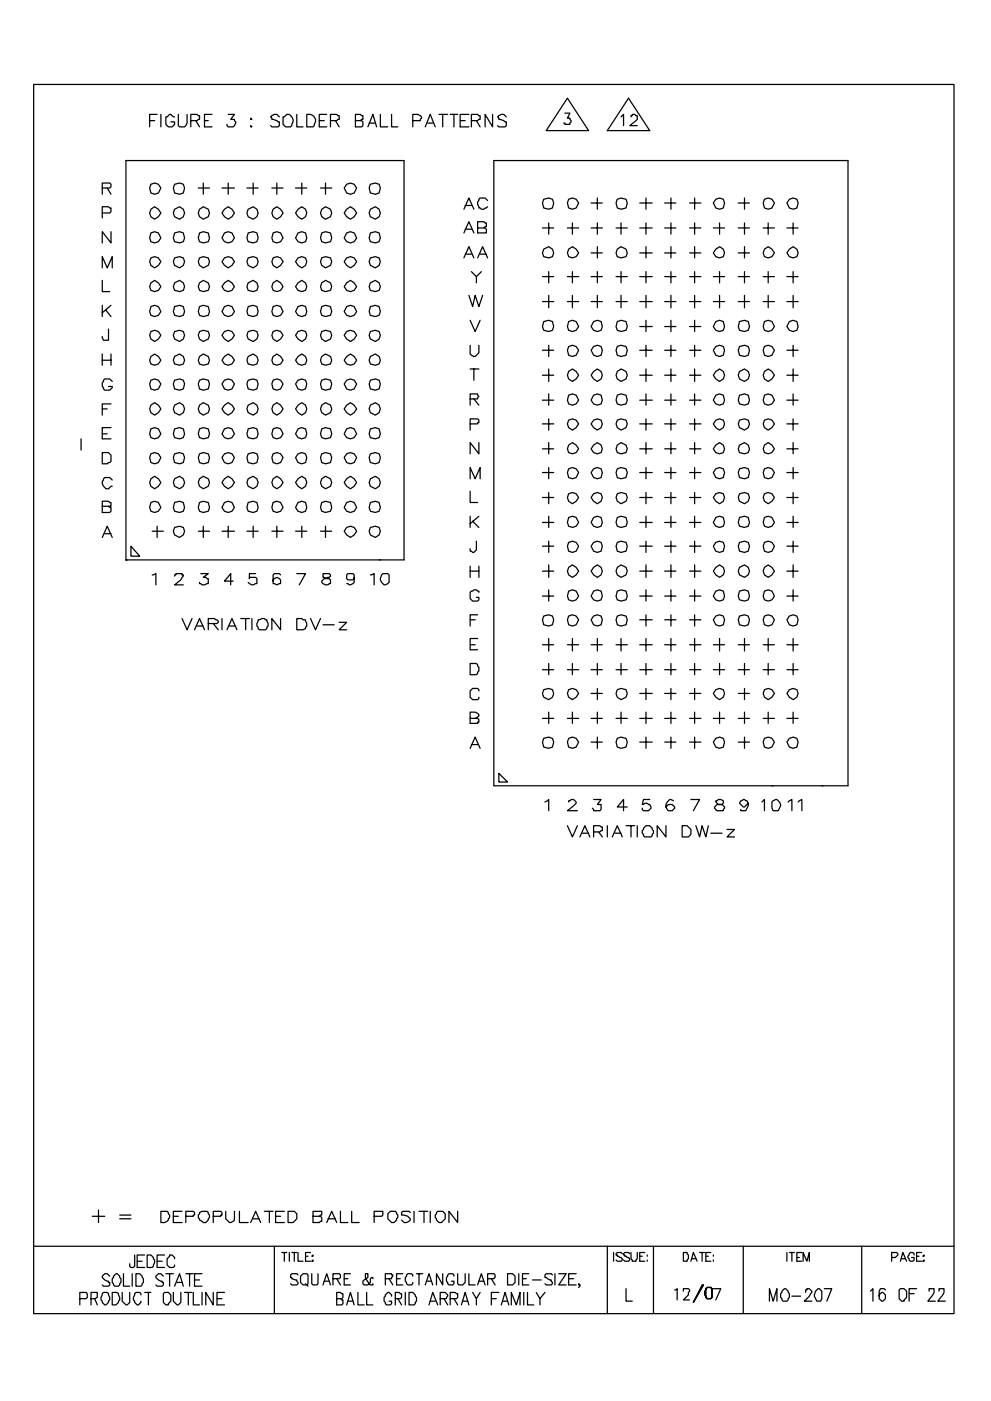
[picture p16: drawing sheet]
<svg xmlns="http://www.w3.org/2000/svg" width="210mm" height="297mm" viewBox="0 0 210 297" stroke-linecap="round" stroke-linejoin="round" font-family="sans-serif">
<g fill="none" stroke="#000" stroke-width=".26">
<path d="M7.1 17.9h195.3v260.6h-195.3zM21.7 39.9h1.6l.2-.3v-.5l-.2-.3h-1.6v2.4M22.8 39.9l.7 1.3M26.7 34h59v84.7h-59zM31.7 25.6h1.1M32 39.1l.8-.3 .8 .3 .5 .8-.5 1-.8 .3-.8-.3-.3-1zM33.3 24.3h-1.6v2.6M34.1 24.3v2.6M37 39.1l1.1-.3 .8 .3 .3 .8-.3 1-.8 .3-1.1-.3-.2-1zM37 24.8h-.2l-.6-.5h-.2l-.5 .5h-.3v1.6l.5 .5h.8l.5-.5v-.6h-.8M37.8 24.3v2.3l.3 .3h1.1l.2-.3 .3-.5v-1.8M40.5 25.6h1.3l.3-.3h.2v-.8h-.2l-.3-.2h-1.3v2.6"/>
<path d="M41.5 25.6l.8 1.3M42.1 39.9h2.3M43.1 38.8v2.4M43.4 25.6h.8M45 24.3h-1.6v2.6h1.6M47.1 39.9h2.6M48.4 24.3h1.3l-.8 1h.8l.3 .8-.5 .8h-1.1l-.2-.3v-.2M48.4 38.8v2.4M52.4 39.9h2.4M53.2 25l.2 .3h-.2zM53.2 26.6l.2 .3h-.2zM53.7 38.8v2.4"/>
<path d="M57.7 39.9h2.4M58.7 38.8v2.4M59.3 24.8l-.6-.5h-.5l-.8 .5 .3 .2v.3l1.6 .5v.8l-.3 .3h-1.3l-.3-.3M60.1 24.8h.2l.6-.5h.5a1.41 1.41 0 0 1 .5 2.1v.2l-.3 .3h-1l-.5-.5zM62.7 39.9h2.4M63 24.3v2.6h1.3M64 38.8v2.4M65.1 24.3a1.39 1.39 0 0 1 1.5 .4 1.39 1.39 0 0 1 .1 1.7v.2l-.3 .3h-1.3zM67.7 25.6h1.1M68 39.9h2.4M69.1 38.8v2.4M69.3 24.3h-1.6v2.6h1.6"/>
<path d="M70.1 25.6h1.3l.3-.3h.3v-.8h-.3l-.3-.2h-1.3v2.6M71.2 25.6l.8 1.3M73.6 39.1l.7-.3 .8 .3 .6 .8-.6 1-.8 .3-.7-.3-.6-1zM75.4 25.6h1.1l.2-.3h.3v-.8h-.3l-.2-.2h-1.1v2.6h1.3l.3-.3v-.8l-.3-.2h-.2M78.1 26.9l1-2.6 .8 2.6M78.3 26.1h1.3M78.6 39.1l1-.3 .8 .3 .3 .8-.3 1-.8 .3-1-.3-.3-1zM80.7 24.3v2.6h1.6M83.1 24.3v2.6h1.3M87.6 25.6h1.6l.2-.8-.8-.5h-1v2.6M90.2 26.9l1.1-2.6 1 2.6M90.8 26.1h1"/>
<path d="M93.1 24.3h1.9M93.9 24.3v2.6M95.5 24.3h1.6M96.3 24.3v2.6M97.6 25.6h1.1M99.5 24.3h-1.9v2.6h1.9M100 25.6h1.3l.3-.3h.3v-.8h-.3l-.3-.2h-1.3v2.6M101.1 25.6l.8 1.3M104.5 24.3v2.6l-1.6-2.6v2.6M104.8 34h75.1v132.6h-75.1zM107.4 24.8l-.5-.5h-.5l-.6 .2-.2 .3 .2 .2v.3l1.6 .5v.8l-.2 .3h-1.4l-.2-.3M119.9 24h1l-.5 1h.5l.3 .8-.3 .3v.3h-1v-.3h-.3"/>
<path d="M120.4 20.8l4.5 6.9h-9zM131.8 24.8l.5-.5v2.3M133.3 20.8l4.5 6.9h-8.9zM133.9 24.8v-.3h.2v-.2h.6l.2 .2h.3v.8l-1.6 1.3h1.6M21.7 56.8v-2.4l1.1 2.4 1-2.4v2.4M21.7 59.4v2.4h1.6M21.7 45.2h1.6l.2-.3v-.8h-.2l-.3-.3h-1.3v2.4M23.5 49.1v2.4l-1.8-2.4v2.4M32 54.7l.8-.3 .8 .3 .5 .8-.5 .8-.8 .5-.8-.5-.3-.8zM32 60l.8-.6 .8 .6 .5 .8-.5 .8-.8 .2-.8-.2-.3-.8zM32 44.4l.8-.6 .8 .6 .5 .8-.5 .7-.8 .6-.8-.6-.3-.7zM32 49.4l.8-.3 .8 .3 .5 1-.5 .8-.8 .3-.8-.3-.3-.8z"/>
<path d="M37 54.7l1.1-.3 .8 .3 .3 .8-.3 .8-.8 .5-1.1-.5-.2-.8zM37 60l1.1-.6 .8 .6 .3 .8-.3 .8-.8 .2-1.1-.2-.2-.8zM37 44.4l1.1-.6 .8 .6 .3 .8-.3 .7-.8 .6-1.1-.6-.2-.7zM37 49.4l1.1-.3 .8 .3 .3 1-.3 .8-.8 .3-1.1-.3-.2-.8zM42.3 54.7l.8-.3 1.1 .3 .2 .8-.2 .8-1.1 .5-.8-.5-.2-.8zM42.3 60l.8-.6 1.1 .6 .2 .8-.2 .8-1.1 .2-.8-.2-.2-.8zM42.3 44.4l.8-.6 1.1 .6 .2 .8-.2 .7-1.1 .6-.8-.6-.2-.7zM42.3 49.4l.8-.3 1.1 .3 .2 1-.2 .8-1.1 .3-.8-.3-.2-.8zM47.6 54.7l.8-.3 .8 .3 .5 .8-.5 .8-.8 .5-.8-.5-.5-.8zM47.6 60l.8-.6 .8 .6 .5 .8-.5 .8-.8 .2-.8-.2-.5-.8zM47.6 44.4l.8-.6 .8 .6 .5 .8-.5 .7-.8 .6-.8-.6-.5-.7zM47.6 49.4l.8-.3 .8 .3 .5 1-.5 .8-.8 .3-.8-.3-.5-.8z"/>
<path d="M52.7 54.7l1-.3 .8 .3 .3 .8-.3 .8-.8 .5-1-.5-.3-.8zM52.7 60l1-.6 .8 .6 .3 .8-.3 .8-.8 .2-1-.2-.3-.8zM52.7 44.4l1-.6 .8 .6 .3 .8-.3 .7-.8 .6-1-.6-.3-.7zM52.7 49.4l1-.3 .8 .3 .3 1-.3 .8-.8 .3-1-.3-.3-.8zM57.9 54.7l.8-.3 .8 .3 .6 .8-.6 .8-.8 .5-.8-.5-.2-.8zM57.9 60l.8-.6 .8 .6 .6 .8-.6 .8-.8 .2-.8-.2-.2-.8zM57.9 44.4l.8-.6 .8 .6 .6 .8-.6 .7-.8 .6-.8-.6-.2-.7zM57.9 49.4l.8-.3 .8 .3 .6 1-.6 .8-.8 .3-.8-.3-.2-.8zM63.2 54.7l.8-.3 .8 .3 .3 .8-.3 .8-.8 .5-.8-.5-.5-.8zM63.2 60l.8-.6 .8 .6 .3 .8-.3 .8-.8 .2-.8-.2-.5-.8zM63.2 44.4l.8-.6 .8 .6 .3 .8-.3 .7-.8 .6-.8-.6-.5-.7zM63.2 49.4l.8-.3 .8 .3 .3 1-.3 .8-.8 .3-.8-.3-.5-.8z"/>
<path d="M68.3 54.7l.8-.3 1 .3 .3 .8-.3 .8-1 .5-.8-.5-.3-.8zM68.3 60l.8-.6 1 .6 .3 .8-.3 .8-1 .2-.8-.2-.3-.8zM68.3 44.4l.8-.6 1 .6 .3 .8-.3 .7-1 .6-.8-.6-.3-.7zM68.3 49.4l.8-.3 1 .3 .3 1-.3 .8-1 .3-.8-.3-.3-.8zM73.6 54.7l.7-.3 .8 .3 .6 .8-.6 .8-.8 .5-.7-.5-.6-.8zM73.6 60l.7-.6 .8 .6 .6 .8-.6 .8-.8 .2-.7-.2-.6-.8zM73.6 44.4l.7-.6 .8 .6 .6 .8-.6 .7-.8 .6-.7-.6-.6-.7zM73.6 49.4l.7-.3 .8 .3 .6 1-.6 .8-.8 .3-.7-.3-.6-.8zM78.6 54.7l1-.3 .8 .3 .3 .8-.3 .8-.8 .5-1-.5-.3-.8zM78.6 60l1-.6 .8 .6 .3 .8-.3 .8-.8 .2-1-.2-.3-.8zM78.6 44.4l1-.6 .8 .6 .3 .8-.3 .7-.8 .6-1-.6-.3-.7zM78.6 49.4l1-.3 .8 .3 .3 1-.3 .8-.8 .3-1-.3-.3-.8z"/>
<path d="M98.4 44.4l1.1-2.4 1 2.4M98.4 54.7l1.1-2.4 1 2.4M98.4 49.4l1.1-2.4 1 2.4M98.7 43.6h1.3M98.7 53.9h1.3M98.7 48.6h1.3M100 57.6l1.1 1 1-1M101.1 58.6v1.4M101.3 54.7l1.1-2.4 1.1 2.4M101.3 48.3h1.4l.2-.2h.3v-.8h-.3l-.2-.3h-1.4v2.4h1.9v-.8l-.3-.3h-.2M101.9 53.9h1.3M103.5 42.5l-.6-.5h-1l-.6 .8 .3 1.3h.3l.2 .3h.6l.8-.6"/>
<path d="M115.1 48.3h2.4M115.1 58.6h2.4M115.4 42.2l1-.2 .8 .2 .3 .8-.3 1.1-.8 .3-1-.3-.3-1.1zM115.4 52.8l1-.5 .8 .5 .3 .8-.3 .8-.8 .3-1-.3-.3-.8zM116.4 47.3v2.4M116.4 57.6v2.4M120.4 48.3h2.4M120.4 58.6h2.4M120.6 42.2l.8-.2 .8 .2 .6 .8-.6 1.1-.8 .3-.8-.3-.2-1.1zM120.6 52.8l.8-.5 .8 .5 .6 .8-.6 .8-.8 .3-.8-.3-.2-.8zM121.4 47.3v2.4M121.4 57.6v2.4"/>
<path d="M125.4 48.3h2.4M125.4 43h2.4M125.4 58.6h2.4M125.4 53.6h2.4M126.7 42v2.4M126.7 47.3v2.4M126.7 52.3v2.4M126.7 57.6v2.4M130.7 48.3h2.4M130.7 58.6h2.4M131 52.8l.8-.5 1 .5 .3 .8-.3 .8-1 .3-.8-.3-.3-.8zM131 42.2l.8-.2 1 .2 .3 .8-.3 1.1-1 .3-.8-.3-.3-1.1z"/>
<path d="M131.8 47.3v2.4M131.8 57.6v2.4M135.7 48.3h2.7M135.7 43h2.7M135.7 58.6h2.7M135.7 53.6h2.7M137.1 42v2.4M137.1 47.3v2.4M137.1 52.3v2.4M137.1 57.6v2.4M141 48.3h2.4M141 43h2.4"/>
<path d="M141 58.6h2.4M141 53.6h2.4M142.3 42v2.4M142.3 47.3v2.4M142.3 52.3v2.4M142.3 57.6v2.4M146.3 48.3h2.4M146.3 43h2.4M146.3 58.6h2.4M146.3 53.6h2.4M147.4 42v2.4M147.4 47.3v2.4"/>
<path d="M147.4 52.3v2.4M147.4 57.6v2.4M151.3 48.3h2.4M151.3 58.6h2.4M151.9 42.2l.8-.2 .8 .2 .2 .8-.2 1.1-.8 .3-.8-.3-.6-1.1zM151.9 52.8l.8-.5 .8 .5 .2 .8-.2 .8-.8 .3-.8-.3-.6-.8zM152.7 47.3v2.4M152.7 57.6v2.4M156.6 48.3h2.4M156.6 43h2.4M156.6 58.6h2.4M156.6 53.6h2.4"/>
<path d="M158 42v2.4M158 47.3v2.4M158 52.3v2.4M158 57.6v2.4M161.9 48.3h2.4M161.9 58.6h2.4M162.2 52.8l.8-.5 .8 .5 .5 .8-.5 .8-.8 .3-.8-.3-.3-.8zM162.2 42.2l.8-.2 .8 .2 .5 .8-.5 1.1-.8 .3-.8-.3-.3-1.1zM163 47.3v2.4M163 57.6v2.4M167 48.3h2.3M167 58.6h2.3"/>
<path d="M167.5 52.8l.8-.5 .8 .5 .2 .8-.2 .8-.8 .3-.8-.3-.5-.8zM167.5 42.2l.8-.2 .8 .2 .2 .8-.2 1.1-.8 .3-.8-.3-.5-1.1zM168.3 47.3v2.4M168.3 57.6v2.4M21.7 64.7v2.4M21.7 75.1v2.3M21.7 76.4h1.8M22.5 65.8l1 1.3M23 69.8v2.3h-1l-.3-.8M23.5 75.1v2.3M23.5 64.7l-1.8 1.6M32 75.6l.8-.5 .8 .5 .5 .8-.5 .8-.8 .2-.8-.2-.3-.8z"/>
<path d="M32 70.3l.8-.3 .8 .3 .5 .8-.5 .8-.8 .5-.8-.5-.3-.8zM32 65l.8-.3 .8 .3 .5 1.1-.5 .8-.8 .2-.8-.2-.3-.8zM37 75.6l1.1-.5 .8 .5 .3 .8-.3 .8-.8 .2-1.1-.2-.2-.8zM37 70.3l1.1-.3 .8 .3 .3 .8-.3 .8-.8 .5-1.1-.5-.2-.8zM37 65l1.1-.3 .8 .3 .3 1.1-.3 .8-.8 .2-1.1-.2-.2-.8zM42.3 75.6l.8-.5 1.1 .5 .2 .8-.2 .8-1.1 .2-.8-.2-.2-.8zM42.3 70.3l.8-.3 1.1 .3 .2 .8-.2 .8-1.1 .5-.8-.5-.2-.8zM42.3 65l.8-.3 1.1 .3 .2 1.1-.2 .8-1.1 .2-.8-.2-.2-.8zM47.6 75.6l.8-.5 .8 .5 .5 .8-.5 .8-.8 .2-.8-.2-.5-.8zM47.6 70.3l.8-.3 .8 .3 .5 .8-.5 .8-.8 .5-.8-.5-.5-.8zM47.6 65l.8-.3 .8 .3 .5 1.1-.5 .8-.8 .2-.8-.2-.5-.8zM52.7 75.6l1-.5 .8 .5 .3 .8-.3 .8-.8 .2-1-.2-.3-.8z"/>
<path d="M52.7 70.3l1-.3 .8 .3 .3 .8-.3 .8-.8 .5-1-.5-.3-.8zM52.7 65l1-.3 .8 .3 .3 1.1-.3 .8-.8 .2-1-.2-.3-.8zM57.9 75.6l.8-.5 .8 .5 .6 .8-.6 .8-.8 .2-.8-.2-.2-.8zM57.9 70.3l.8-.3 .8 .3 .6 .8-.6 .8-.8 .5-.8-.5-.2-.8zM57.9 65l.8-.3 .8 .3 .6 1.1-.6 .8-.8 .2-.8-.2-.2-.8zM63.2 75.6l.8-.5 .8 .5 .3 .8-.3 .8-.8 .2-.8-.2-.5-.8zM63.2 70.3l.8-.3 .8 .3 .3 .8-.3 .8-.8 .5-.8-.5-.5-.8zM63.2 65l.8-.3 .8 .3 .3 1.1-.3 .8-.8 .2-.8-.2-.5-.8zM68.3 65l.8-.3 1 .3 .3 1.1-.3 .8-1 .2-.8-.2-.3-.8zM68.3 75.6l.8-.5 1 .5 .3 .8-.3 .8-1 .2-.8-.2-.3-.8zM68.3 70.3l.8-.3 1 .3 .3 .8-.3 .8-1 .5-.8-.5-.3-.8zM73.6 75.6l.7-.5 .8 .5 .6 .8-.6 .8-.8 .2-.7-.2-.6-.8z"/>
<path d="M73.6 70.3l.7-.3 .8 .3 .6 .8-.6 .8-.8 .5-.7-.5-.6-.8zM73.6 65l.7-.3 .8 .3 .6 1.1-.6 .8-.8 .2-.7-.2-.6-.8zM78.6 75.6l1-.5 .8 .5 .3 .8-.3 .8-.8 .2-1-.2-.3-.8zM78.6 70.3l1-.3 .8 .3 .3 .8-.3 .8-.8 .5-1-.5-.3-.8zM78.6 65l1-.3 .8 .3 .3 1.1-.3 .8-.8 .2-1-.2-.3-.8zM99.5 62.6l.8 2.4 .5-2.4 .8 2.4 .8-2.4M99.7 73.2v1.9l.8 .5h.3l.8-.8v-1.6M99.7 67.9l1.1 2.4 1.1-2.4M99.7 78.2h1.9M100.5 78.2v2.4M115.1 63.9h2.4M115.1 79.6h2.4"/>
<path d="M115.1 74.3h2.4M115.4 68.2l1-.3 .8 .3 .3 1-.3 .8-.8 .3-1-.3-.3-.8zM116.4 62.6v2.7M116.4 73.2v2.4M116.4 78.2v2.7M120.4 63.9h2.4M120.6 78.8l.8-.6 .8 .6 .6 .8-.6 .7-.8 .6-.8-.6-.2-.7zM120.6 68.2l.8-.3 .8 .3 .6 1-.6 .8-.8 .3-.8-.3-.2-.8zM120.6 73.5l.8-.3 .8 .3 .6 .8-.6 1-.8 .3-.8-.3-.2-1zM121.4 62.6v2.7M125.4 63.9h2.4M125.9 78.8l.8-.6 .8 .6 .3 .8-.3 .7-.8 .6-.8-.6-.5-.7z"/>
<path d="M125.9 68.2l.8-.3 .8 .3 .3 1-.3 .8-.8 .3-.8-.3-.5-.8zM125.9 73.5l.8-.3 .8 .3 .3 .8-.3 1-.8 .3-.8-.3-.5-1zM126.7 62.6v2.7M130.7 63.9h2.4M131 73.5l.8-.3 1 .3 .3 .8-.3 1-1 .3-.8-.3-.3-1zM131 68.2l.8-.3 1 .3 .3 1-.3 .8-1 .3-.8-.3-.3-.8zM131 78.8l.8-.6 1 .6 .3 .8-.3 .7-1 .6-.8-.6-.3-.7zM131.8 62.6v2.7M135.7 63.9h2.7M135.7 79.6h2.7M135.7 74.3h2.7M135.7 69.2h2.7"/>
<path d="M137.1 62.6v2.7M137.1 67.9v2.4M137.1 73.2v2.4M137.1 78.2v2.7M141 63.9h2.4M141 79.6h2.4M141 74.3h2.4M141 69.2h2.4M142.3 62.6v2.7M142.3 67.9v2.4M142.3 73.2v2.4M142.3 78.2v2.7"/>
<path d="M146.3 63.9h2.4M146.3 79.6h2.4M146.3 74.3h2.4M146.3 69.2h2.4M147.4 62.6v2.7M147.4 67.9v2.4M147.4 73.2v2.4M147.4 78.2v2.7M151.3 63.9h2.4M151.9 73.5l.8-.3 .8 .3 .2 .8-.2 1-.8 .3-.8-.3-.6-1zM151.9 68.2l.8-.3 .8 .3 .2 1-.2 .8-.8 .3-.8-.3-.6-.8zM151.9 78.8l.8-.6 .8 .6 .2 .8-.2 .7-.8 .6-.8-.6-.6-.7z"/>
<path d="M152.7 62.6v2.7M156.6 63.9h2.4M156.9 73.5l1.1-.3 .7 .3 .3 .8-.3 1-.7 .3-1.1-.3-.3-1zM156.9 68.2l1.1-.3 .7 .3 .3 1-.3 .8-.7 .3-1.1-.3-.3-.8zM156.9 78.8l1.1-.6 .7 .6 .3 .8-.3 .7-.7 .6-1.1-.6-.3-.7zM158 62.6v2.7M161.9 63.9h2.4M162.2 78.8l.8-.6 .8 .6 .5 .8-.5 .7-.8 .6-.8-.6-.3-.7zM162.2 68.2l.8-.3 .8 .3 .5 1-.5 .8-.8 .3-.8-.3-.3-.8zM162.2 73.5l.8-.3 .8 .3 .5 .8-.5 1-.8 .3-.8-.3-.3-1zM163 62.6v2.7M167 63.9h2.3"/>
<path d="M167 79.6h2.3M167 74.3h2.3M167.5 68.2l.8-.3 .8 .3 .2 1-.2 .8-.8 .3-.8-.3-.5-.8zM168.3 62.6v2.7M168.3 73.2v2.4M168.3 78.2v2.7M17.2 93v2.4M21.7 96h1.3l.5 .5v1.3l-.2 .3h-.3l-.2 .2h-1.1zM21.7 92h1.1M21.7 86.7h1.1M23.5 90.7h-1.8v2.3h1.8M23.5 85.6h-1.8v2.4"/>
<path d="M23.8 80.9l-.5-.6h-1.1l-.2 .3v.3l-.3 .2v.8l.3 .3v.3l.2 .2h1.1l.5-.5v-.3h-.8M32 96.2l.8-.2 .8 .2 .5 .8-.5 1.1-.8 .2-.8-.2-.3-1.1zM32 90.9l.8-.2 .8 .2 .5 1.1-.5 .8-.8 .2-.8-.2-.3-.8zM32 80.6l.8-.3 .8 .3 .5 .8-.5 1.1-.8 .2-.8-.2-.3-1.1zM32 85.9l.8-.5 .8 .5 .5 .8-.5 .8-.8 .5-.8-.5-.3-.8zM37 96.2l1.1-.2 .8 .2 .3 .8-.3 1.1-.8 .2-1.1-.2-.2-1.1zM37 90.9l1.1-.2 .8 .2 .3 1.1-.3 .8-.8 .2-1.1-.2-.2-.8zM37 80.6l1.1-.3 .8 .3 .3 .8-.3 1.1-.8 .2-1.1-.2-.2-1.1zM37 85.9l1.1-.5 .8 .5 .3 .8-.3 .8-.8 .5-1.1-.5-.2-.8zM42.3 96.2l.8-.2 1.1 .2 .2 .8-.2 1.1-1.1 .2-.8-.2-.2-1.1zM42.3 90.9l.8-.2 1.1 .2 .2 1.1-.2 .8-1.1 .2-.8-.2-.2-.8zM42.3 80.6l.8-.3 1.1 .3 .2 .8-.2 1.1-1.1 .2-.8-.2-.2-1.1z"/>
<path d="M42.3 85.9l.8-.5 1.1 .5 .2 .8-.2 .8-1.1 .5-.8-.5-.2-.8zM47.6 96.2l.8-.2 .8 .2 .5 .8-.5 1.1-.8 .2-.8-.2-.5-1.1zM47.6 90.9l.8-.2 .8 .2 .5 1.1-.5 .8-.8 .2-.8-.2-.5-.8zM47.6 80.6l.8-.3 .8 .3 .5 .8-.5 1.1-.8 .2-.8-.2-.5-1.1zM47.6 85.9l.8-.5 .8 .5 .5 .8-.5 .8-.8 .5-.8-.5-.5-.8zM52.7 96.2l1-.2 .8 .2 .3 .8-.3 1.1-.8 .2-1-.2-.3-1.1zM52.7 90.9l1-.2 .8 .2 .3 1.1-.3 .8-.8 .2-1-.2-.3-.8zM52.7 80.6l1-.3 .8 .3 .3 .8-.3 1.1-.8 .2-1-.2-.3-1.1zM52.7 85.9l1-.5 .8 .5 .3 .8-.3 .8-.8 .5-1-.5-.3-.8zM57.9 96.2l.8-.2 .8 .2 .6 .8-.6 1.1-.8 .2-.8-.2-.2-1.1zM57.9 90.9l.8-.2 .8 .2 .6 1.1-.6 .8-.8 .2-.8-.2-.2-.8zM57.9 80.6l.8-.3 .8 .3 .6 .8-.6 1.1-.8 .2-.8-.2-.2-1.1z"/>
<path d="M57.9 85.9l.8-.5 .8 .5 .6 .8-.6 .8-.8 .5-.8-.5-.2-.8zM63.2 96.2l.8-.2 .8 .2 .3 .8-.3 1.1-.8 .2-.8-.2-.5-1.1zM63.2 90.9l.8-.2 .8 .2 .3 1.1-.3 .8-.8 .2-.8-.2-.5-.8zM63.2 80.6l.8-.3 .8 .3 .3 .8-.3 1.1-.8 .2-.8-.2-.5-1.1zM63.2 85.9l.8-.5 .8 .5 .3 .8-.3 .8-.8 .5-.8-.5-.5-.8zM68.3 96.2l.8-.2 1 .2 .3 .8-.3 1.1-1 .2-.8-.2-.3-1.1zM68.3 90.9l.8-.2 1 .2 .3 1.1-.3 .8-1 .2-.8-.2-.3-.8zM68.3 80.6l.8-.3 1 .3 .3 .8-.3 1.1-1 .2-.8-.2-.3-1.1zM68.3 85.9l.8-.5 1 .5 .3 .8-.3 .8-1 .5-.8-.5-.3-.8zM73.6 90.9l.7-.2 .8 .2 .6 1.1-.6 .8-.8 .2-.7-.2-.6-.8zM73.6 96.2l.7-.2 .8 .2 .6 .8-.6 1.1-.8 .2-.7-.2-.6-1.1zM73.6 80.6l.7-.3 .8 .3 .6 .8-.6 1.1-.8 .2-.7-.2-.6-1.1z"/>
<path d="M73.6 85.9l.7-.5 .8 .5 .6 .8-.6 .8-.8 .5-.7-.5-.6-.8zM78.6 96.2l1-.2 .8 .2 .3 .8-.3 1.1-.8 .2-1-.2-.3-1.1zM78.6 90.9l1-.2 .8 .2 .3 1.1-.3 .8-.8 .2-1-.2-.3-.8zM78.6 80.6l1-.3 .8 .3 .3 .8-.3 1.1-.8 .2-1-.2-.3-1.1zM78.6 85.9l1-.5 .8 .5 .3 .8-.3 .8-.8 .5-1-.5-.3-.8zM99.7 84.6h1.6v-.3l.3-.3-.3-.2v-.3h-1.6v2.4M99.7 89.9h1.6v-.3h.3v-.5l-.3-.3h-1.6v2.4M100.5 84.6l1.1 1.3M101.6 93.8v2.4l-1.9-2.4v2.4M115.1 95.2h2.4M115.1 89.9h2.4M115.1 84.8h2.4"/>
<path d="M116.4 83.5v2.4M116.4 88.8v2.4M116.4 93.8v2.4M116.4 99.1v2.4M120.6 83.8l.8-.3 .8 .3 .6 1-.6 .8-.8 .3-.8-.3-.2-.8zM120.6 89.1l.8-.3 .8 .3 .6 .8-.6 .8-.8 .5-.8-.5-.2-.8zM120.6 99.4l.8-.3 .8 .3 .6 .8-.6 1-.8 .3-.8-.3-.2-1zM120.6 94.4l.8-.6 .8 .6 .6 .8-.6 .8-.8 .2-.8-.2-.2-.8zM125.9 83.8l.8-.3 .8 .3 .3 1-.3 .8-.8 .3-.8-.3-.5-.8zM125.9 89.1l.8-.3 .8 .3 .3 .8-.3 .8-.8 .5-.8-.5-.5-.8zM125.9 99.4l.8-.3 .8 .3 .3 .8-.3 1-.8 .3-.8-.3-.5-1zM125.9 94.4l.8-.6 .8 .6 .3 .8-.3 .8-.8 .2-.8-.2-.5-.8z"/>
<path d="M131 83.8l.8-.3 1 .3 .3 1-.3 .8-1 .3-.8-.3-.3-.8zM131 94.4l.8-.6 1 .6 .3 .8-.3 .8-1 .2-.8-.2-.3-.8zM131 99.4l.8-.3 1 .3 .3 .8-.3 1-1 .3-.8-.3-.3-1zM131 89.1l.8-.3 1 .3 .3 .8-.3 .8-1 .5-.8-.5-.3-.8zM135.7 95.2h2.7M135.7 89.9h2.7M135.7 84.8h2.7M137.1 83.5v2.4M137.1 88.8v2.4M137.1 93.8v2.4M137.1 99.1v2.4M141 95.2h2.4"/>
<path d="M141 89.9h2.4M141 84.8h2.4M142.3 83.5v2.4M142.3 88.8v2.4M142.3 93.8v2.4M142.3 99.1v2.4M146.3 95.2h2.4M146.3 89.9h2.4M146.3 84.8h2.4M147.4 83.5v2.4M147.4 88.8v2.4M147.4 93.8v2.4"/>
<path d="M147.4 99.1v2.4M151.9 83.8l.8-.3 .8 .3 .2 1-.2 .8-.8 .3-.8-.3-.6-.8zM151.9 94.4l.8-.6 .8 .6 .2 .8-.2 .8-.8 .2-.8-.2-.6-.8zM151.9 99.4l.8-.3 .8 .3 .2 .8-.2 1-.8 .3-.8-.3-.6-1zM151.9 89.1l.8-.3 .8 .3 .2 .8-.2 .8-.8 .5-.8-.5-.6-.8zM156.9 83.8l1.1-.3 .7 .3 .3 1-.3 .8-.7 .3-1.1-.3-.3-.8zM156.9 94.4l1.1-.6 .7 .6 .3 .8-.3 .8-.7 .2-1.1-.2-.3-.8zM156.9 99.4l1.1-.3 .7 .3 .3 .8-.3 1-.7 .3-1.1-.3-.3-1zM156.9 89.1l1.1-.3 .7 .3 .3 .8-.3 .8-.7 .5-1.1-.5-.3-.8zM162.2 83.8l.8-.3 .8 .3 .5 1-.5 .8-.8 .3-.8-.3-.3-.8zM162.2 89.1l.8-.3 .8 .3 .5 .8-.5 .8-.8 .5-.8-.5-.3-.8zM162.2 99.4l.8-.3 .8 .3 .5 .8-.5 1-.8 .3-.8-.3-.3-1z"/>
<path d="M162.2 94.4l.8-.6 .8 .6 .5 .8-.5 .8-.8 .2-.8-.2-.3-.8zM167 95.2h2.3M167 89.9h2.3M167 84.8h2.3M168.3 83.5v2.4M168.3 88.8v2.4M168.3 93.8v2.4M168.3 99.1v2.4M21.7 113.9l1.1-2.3 1 2.3M21.7 107.3h1.8v-.8h-.2l-.3-.2h-1.3v2.4h1.6l.2-.3v-.8h-.2l-.3-.3M22.2 113.2h1.3M23.8 101.8l-.5-.6h-1.1l-.5 .8v.6l.3 .5 .5 .5h.5l.5-.5h.3"/>
<path d="M27.8 115.8l1.8 2.1h-1.8zM32 106.5l.8-.2 .8 .2 .5 1.1-.5 .8-.8 .3-.8-.3-.3-.8zM32 101.5l.8-.5 .8 .5 .5 .8-.5 .8-.8 .5-.8-.5-.3-.8zM32.3 112.6h2.4M33.3 111.6v2.3M37 106.5l1.1-.2 .8 .2 .3 1.1-.3 .8-.8 .3-1.1-.3-.2-.8zM37 111.8l1.1-.2 .8 .2 .3 .8-.3 .8-.8 .5-1.1-.5-.2-.8zM37 101.5l1.1-.5 .8 .5 .3 .8-.3 .8-.8 .5-1.1-.5-.2-.8zM42.1 112.6h2.3M42.3 106.5l.8-.2 1.1 .2 .2 1.1-.2 .8-1.1 .3-.8-.3-.2-.8zM42.3 101.5l.8-.5 1.1 .5 .2 .8-.2 .8-1.1 .5-.8-.5-.2-.8zM43.1 111.6v2.3"/>
<path d="M47.1 112.6h2.6M47.6 106.5l.8-.2 .8 .2 .5 1.1-.5 .8-.8 .3-.8-.3-.5-.8zM47.6 101.5l.8-.5 .8 .5 .5 .8-.5 .8-.8 .5-.8-.5-.5-.8zM48.4 111.6v2.3M52.4 112.6h2.4M52.7 106.5l1-.2 .8 .2 .3 1.1-.3 .8-.8 .3-1-.3-.3-.8zM52.7 101.5l1-.5 .8 .5 .3 .8-.3 .8-.8 .5-1-.5-.3-.8zM53.7 111.6v2.3M57.7 112.6h2.4M57.9 106.5l.8-.2 .8 .2 .6 1.1-.6 .8-.8 .3-.8-.3-.2-.8zM57.9 101.5l.8-.5 .8 .5 .6 .8-.6 .8-.8 .5-.8-.5-.2-.8zM58.7 111.6v2.3"/>
<path d="M62.7 112.6h2.4M63.2 106.5l.8-.2 .8 .2 .3 1.1-.3 .8-.8 .3-.8-.3-.5-.8zM63.2 101.5l.8-.5 .8 .5 .3 .8-.3 .8-.8 .5-.8-.5-.5-.8zM64 111.6v2.3M68 112.6h2.4M68.3 106.5l.8-.2 1 .2 .3 1.1-.3 .8-1 .3-.8-.3-.3-.8zM68.3 101.5l.8-.5 1 .5 .3 .8-.3 .8-1 .5-.8-.5-.3-.8zM69.1 111.6v2.3M73.6 106.5l.7-.2 .8 .2 .6 1.1-.6 .8-.8 .3-.7-.3-.6-.8zM73.6 111.8l.7-.2 .8 .2 .6 .8-.6 .8-.8 .5-.7-.5-.6-.8zM73.6 101.5l.7-.5 .8 .5 .6 .8-.6 .8-.8 .5-.7-.5-.6-.8zM78.6 106.5l1-.2 .8 .2 .3 1.1-.3 .8-.8 .3-1-.3-.3-.8z"/>
<path d="M78.6 111.8l1-.2 .8 .2 .3 .8-.3 .8-.8 .5-1-.5-.3-.8zM78.6 101.5l1-.5 .8 .5 .3 .8-.3 .8-.8 .5-1-.5-.3-.8zM99.7 104.2v2.3h1.6M99.7 101.5v-2.4l1.1 2.4 1.1-2.4v2.4M99.7 109.4v2.4M100.3 110.5l1.3 1.3M101.1 114.7v1.9l-.6 .5h-.2l-.3-.2h-.3v-.6M101.6 109.4l-1.9 1.6M115.1 115.8h2.4M115.1 110.8h2.4M115.1 100.2h2.4M115.1 105.5h2.4"/>
<path d="M116.4 104.4v2.4M116.4 109.4v2.4M116.4 114.7v2.4M116.4 119.8v2.6M120.6 115l.8-.3 .8 .3 .6 .8-.6 1.1-.8 .2-.8-.2-.2-1.1zM120.6 109.7l.8-.3 .8 .3 .6 1.1-.6 .8-.8 .2-.8-.2-.2-.8zM120.6 104.7l.8-.3 .8 .3 .6 .8-.6 .8-.8 .5-.8-.5-.2-.8zM125.9 109.7l.8-.3 .8 .3 .3 1.1-.3 .8-.8 .2-.8-.2-.5-.8zM125.9 115l.8-.3 .8 .3 .3 .8-.3 1.1-.8 .2-.8-.2-.5-1.1zM125.9 104.7l.8-.3 .8 .3 .3 .8-.3 .8-.8 .5-.8-.5-.5-.8zM131 109.7l.8-.3 1 .3 .3 1.1-.3 .8-1 .2-.8-.2-.3-.8zM131 115l.8-.3 1 .3 .3 .8-.3 1.1-1 .2-.8-.2-.3-1.1z"/>
<path d="M131 104.7l.8-.3 1 .3 .3 .8-.3 .8-1 .5-.8-.5-.3-.8zM135.7 115.8h2.7M135.7 110.8h2.7M135.7 100.2h2.7M135.7 105.5h2.7M137.1 104.4v2.4M137.1 109.4v2.4M137.1 114.7v2.4M137.1 119.8v2.6M141 115.8h2.4M141 110.8h2.4M141 100.2h2.4"/>
<path d="M141 105.5h2.4M142.3 104.4v2.4M142.3 109.4v2.4M142.3 114.7v2.4M142.3 119.8v2.6M146.3 115.8h2.4M146.3 110.8h2.4M146.3 100.2h2.4M146.3 105.5h2.4M147.4 104.4v2.4M147.4 109.4v2.4M147.4 114.7v2.4"/>
<path d="M147.4 119.8v2.6M151.9 109.7l.8-.3 .8 .3 .2 1.1-.2 .8-.8 .2-.8-.2-.6-.8zM151.9 115l.8-.3 .8 .3 .2 .8-.2 1.1-.8 .2-.8-.2-.6-1.1zM151.9 104.7l.8-.3 .8 .3 .2 .8-.2 .8-.8 .5-.8-.5-.6-.8zM156.9 115l1.1-.3 .7 .3 .3 .8-.3 1.1-.7 .2-1.1-.2-.3-1.1zM156.9 109.7l1.1-.3 .7 .3 .3 1.1-.3 .8-.7 .2-1.1-.2-.3-.8zM156.9 104.7l1.1-.3 .7 .3 .3 .8-.3 .8-.7 .5-1.1-.5-.3-.8zM162.2 115l.8-.3 .8 .3 .5 .8-.5 1.1-.8 .2-.8-.2-.3-1.1zM162.2 109.7l.8-.3 .8 .3 .5 1.1-.5 .8-.8 .2-.8-.2-.3-.8zM162.2 104.7l.8-.3 .8 .3 .5 .8-.5 .8-.8 .5-.8-.5-.3-.8zM167 115.8h2.3M167 110.8h2.3"/>
<path d="M167 100.2h2.3M167 105.5h2.3M168.3 104.4v2.4M168.3 109.4v2.4M168.3 114.7v2.4M168.3 119.8v2.6M32.3 121.9l.8-.3v2.4M37 122.1v-.2h.3v-.3h1.3v.3h.3v.2l-.5 .8-1.4 1.1h1.9M38.6 131.1l1.1 2.4 1-2.4M41.3 133.5l1-2.4 1.1 2.4M41.8 132.7h1.3M42.6 121.6h1.6l-1.1 .8h.6l.2 .3h.3v1l-1.3 .3-.3-.3h-.3v-.2"/>
<path d="M44.2 132.2h1.8l.3-.3v-.2l-.8-.6h-1.3v2.4M45.2 132.2l1.1 1.3M47.1 131.1v2.4M48.2 133.5l1-2.4 1.1 2.4M48.7 132.7h1.3M49.5 123.2h-1.9l1.3-1.6v2.4M51.1 131.1h1.8M52.1 131.1v2.4M53.4 131.1v2.4M54.2 121.6h-1.3v1.1v-.3h1.3l.3 .3v1h-.3a1.02 1.02 0 0 1-1.5-.2M54.8 131.4l.8-.3h.5l.3 .3h.2l.3 1.3-.5 .8h-1.4l-.2-.2v-.3l-.3-.3zM59.5 131.1v2.4l-1.8-2.4v2.4"/>
<path d="M59.5 121.9l-.2-.3h-1.1l-.3 .3v1.8l.8 .3 .8-.3v-.8l-.8-.5-.8 .5v.3M63 131.1h1l.3 .3h.5l.3 .8v.5l-.3 .3v.3l-.5 .2h-1.3zM63 121.6h1.8l-1.3 2.4M65.9 131.1l1 2.4 1.1-2.4M68.5 121.6v.8l1.3 .3 .3 .2v.8h-.3a1.02 1.02 0 0 1-1.5-.2v-.3l.5-.5 1-.3 .3-.3v-.2l-.3-.3zM68.5 132.5h2.4M72 131.9h1.6l-1.6 1.6h1.6M75.1 122.4v.3l-.2 .2h-1.1l-.2-.2v-.8l.2-.3h1.1l.2 .3v1.6l-.8 .5-.7-.3M78.6 121.9l.8-.3v2.4M81 121.9l.2-.3h1.1l.2 .3v1.6l-.7 .5a1.38 1.38 0 0 1-1.1-1.3zM99.7 136.7h1.1M99.7 131.4h1.1"/>
<path d="M99.7 120v2.4M99.7 121.1h1.9M101.3 135.4h-1.6v2.4h1.6M101.3 130.4h-1.6v2.3M101.6 125.6v-.3h-.3l-.2-.2h-.6l-.8 .5v1.3l.6 .5h1l.3-.2v-.6h-.5M101.6 120v2.4M115.1 136.7h2.4M115.1 121.1h2.4M115.1 126.4h2.4M115.4 130.6l1-.2 .8 .2 .3 .8-.3 1.1-.8 .2-1-.2-.3-1.1zM116.4 125.1v2.3M116.4 135.4v2.6"/>
<path d="M120.4 136.7h2.4M120.6 130.6l.8-.2 .8 .2 .6 .8-.6 1.1-.8 .2-.8-.2-.2-1.1zM120.6 125.3l.8-.2 .8 .2 .6 1.1-.6 .8-.8 .2-.8-.2-.2-.8zM120.6 120.3l.8-.5 .8 .5 .6 .8-.6 .8-.8 .5-.8-.5-.2-.8zM121.4 135.4v2.6M125.4 136.7h2.4M125.9 130.6l.8-.2 .8 .2 .3 .8-.3 1.1-.8 .2-.8-.2-.5-1.1zM125.9 125.3l.8-.2 .8 .2 .3 1.1-.3 .8-.8 .2-.8-.2-.5-.8zM125.9 120.3l.8-.5 .8 .5 .3 .8-.3 .8-.8 .5-.8-.5-.5-.8zM126.7 135.4v2.6M130.7 136.7h2.4M131 130.6l.8-.2 1 .2 .3 .8-.3 1.1-1 .2-.8-.2-.3-1.1z"/>
<path d="M131 125.3l.8-.2 1 .2 .3 1.1-.3 .8-1 .2-.8-.2-.3-.8zM131 120.3l.8-.5 1 .5 .3 .8-.3 .8-1 .5-.8-.5-.3-.8zM131.8 135.4v2.6M135.7 136.7h2.7M135.7 131.4h2.7M135.7 121.1h2.7M135.7 126.4h2.7M137.1 125.1v2.3M137.1 130.4v2.3M137.1 135.4v2.6M141 136.7h2.4M141 131.4h2.4"/>
<path d="M141 121.1h2.4M141 126.4h2.4M142.3 125.1v2.3M142.3 130.4v2.3M142.3 135.4v2.6M146.3 136.7h2.4M146.3 131.4h2.4M146.3 121.1h2.4M146.3 126.4h2.4M147.4 125.1v2.3M147.4 130.4v2.3M147.4 135.4v2.6"/>
<path d="M151.3 136.7h2.4M151.9 130.6l.8-.2 .8 .2 .2 .8-.2 1.1-.8 .2-.8-.2-.6-1.1zM151.9 120.3l.8-.5 .8 .5 .2 .8-.2 .8-.8 .5-.8-.5-.6-.8zM151.9 125.3l.8-.2 .8 .2 .2 1.1-.2 .8-.8 .2-.8-.2-.6-.8zM152.7 135.4v2.6M156.6 136.7h2.4M156.9 130.6l1.1-.2 .7 .2 .3 .8-.3 1.1-.7 .2-1.1-.2-.3-1.1zM156.9 120.3l1.1-.5 .7 .5 .3 .8-.3 .8-.7 .5-1.1-.5-.3-.8zM156.9 125.3l1.1-.2 .7 .2 .3 1.1-.3 .8-.7 .2-1.1-.2-.3-.8zM158 135.4v2.6M161.9 136.7h2.4M162.2 130.6l.8-.2 .8 .2 .5 .8-.5 1.1-.8 .2-.8-.2-.3-1.1z"/>
<path d="M162.2 120.3l.8-.5 .8 .5 .5 .8-.5 .8-.8 .5-.8-.5-.3-.8zM162.2 125.3l.8-.2 .8 .2 .5 1.1-.5 .8-.8 .2-.8-.2-.3-.8zM163 135.4v2.6M167 136.7h2.3M167 121.1h2.3M167 126.4h2.3M167.5 130.6l.8-.2 .8 .2 .2 .8-.2 1.1-.8 .2-.8-.2-.5-1.1zM168.3 125.1v2.3M168.3 135.4v2.6M99.7 140.7h1.4l.2 .2v.3l.3 .3v.8l-.5 .8h-1.4zM99.7 152.3h1.1l.8-.5v-.3l-.3-.2-.5-.3h-1.1v2.4h1.6v-.3h.3v-.5l-.3-.3h-.5M99.7 158.7l1.1-2.4 1.1 2.4"/>
<path d="M100 157.9h1.3M101.6 146.5v-.3l-.3-.2h-1l-.6 .5v1.3l.6 .5h1l.3-.2v-.3M115.1 152.3h2.4M115.1 142h2.4M115.4 156.5l1-.2 .8 .2 .3 .8-.3 1.1-.8 .3-1-.3-.3-1.1zM115.4 146.2l1-.2 .8 .2 .3 .8-.3 .8-.8 .5-1-.5-.3-.8zM116.4 140.7v2.4M116.4 151v2.4M120.4 152.3h2.4M120.4 142h2.4M120.6 156.5l.8-.2 .8 .2 .6 .8-.6 1.1-.8 .3-.8-.3-.2-1.1zM120.6 146.2l.8-.2 .8 .2 .6 .8-.6 .8-.8 .5-.8-.5-.2-.8z"/>
<path d="M121.4 140.7v2.4M121.4 151v2.4M125.4 152.3h2.4M125.4 157.3h2.4M125.4 142h2.4M125.4 147h2.4M126.7 140.7v2.4M126.7 146v2.3M126.7 151v2.4M126.7 156.3v2.4M130.7 152.3h2.4M130.7 142h2.4"/>
<path d="M131 156.5l.8-.2 1 .2 .3 .8-.3 1.1-1 .3-.8-.3-.3-1.1zM131 146.2l.8-.2 1 .2 .3 .8-.3 .8-1 .5-.8-.5-.3-.8zM131.8 140.7v2.4M131.8 151v2.4M135.7 152.3h2.7M135.7 157.3h2.7M135.7 142h2.7M135.7 147h2.7M137.1 140.7v2.4M137.1 146v2.3M137.1 151v2.4M137.1 156.3v2.4"/>
<path d="M141 152.3h2.4M141 157.3h2.4M141 142h2.4M141 147h2.4M142.3 140.7v2.4M142.3 146v2.3M142.3 151v2.4M142.3 156.3v2.4M146.3 152.3h2.4M146.3 157.3h2.4M146.3 142h2.4M146.3 147h2.4"/>
<path d="M147.4 140.7v2.4M147.4 146v2.3M147.4 151v2.4M147.4 156.3v2.4M151.3 152.3h2.4M151.3 142h2.4M151.9 156.5l.8-.2 .8 .2 .2 .8-.2 1.1-.8 .3-.8-.3-.6-1.1zM151.9 146.2l.8-.2 .8 .2 .2 .8-.2 .8-.8 .5-.8-.5-.6-.8zM152.7 140.7v2.4M152.7 151v2.4M156.6 152.3h2.4M156.6 157.3h2.4"/>
<path d="M156.6 142h2.4M156.6 147h2.4M158 140.7v2.4M158 146v2.3M158 151v2.4M158 156.3v2.4M161.9 152.3h2.4M161.9 142h2.4M162.2 156.5l.8-.2 .8 .2 .5 .8-.5 1.1-.8 .3-.8-.3-.3-1.1zM162.2 146.2l.8-.2 .8 .2 .5 .8-.5 .8-.8 .5-.8-.5-.3-.8zM163 140.7v2.4M163 151v2.4"/>
<path d="M167 152.3h2.3M167 142h2.3M167.5 156.5l.8-.2 .8 .2 .2 .8-.2 1.1-.8 .3-.8-.3-.5-1.1zM167.5 146.2l.8-.2 .8 .2 .2 .8-.2 .8-.8 .5-.8-.5-.5-.8zM168.3 140.7v2.4M168.3 151v2.4M105.8 164l1.9 1.8h-1.9zM115.6 170l.8-.5v2.4M120.4 175.1l1 2.3 1.1-2.3M120.6 170v-.2h.3l.3-.3h.5l.5 .5v.3l-1.8 1.6h2.1M123 177.4l1.1-2.3 1 2.3M123.6 176.7h1.3"/>
<path d="M125.9 176.4h1.4l.2-.3h.3v-.8h-.3l-.2-.2h-1.4v2.3M125.9 169.5h1.6l-.8 1.1h.8v1l-.2 .3h-1.4v-.3l-.2-.2M127 176.4l.8 1M128.9 175.1v2.3M129.9 177.4l1.1-2.3 1 2.3M130.4 176.7h1.4M132.8 175.1h1.9M133.1 171.1h-2.1l1.3-1.6v2.4M133.9 175.1v2.3M135.2 175.1v2.3M136.5 175.6l.6-.5h.7l.8 1v.6l-.2 .2v.3l-.3 .2h-1.3l-.5-.7v-.6l.2-.2zM137.8 169.5h-1.3l-.2 1.1h.2l.3-.3h.5l.3 .3h.2l.3 .8-.5 .5h-1.1l-.2-.3v-.2"/>
<path d="M141.3 175.1v2.3l-1.9-2.3v2.3M142.9 169.8l-.6-.3a1.33 1.33 0 0 0-1 1 1.33 1.33 0 0 0 .5 1.4h.8l.5-.5v-.3l-.5-.5h-.8l-.5 .5M144.7 175.1h1.1l.8 .8v1l-.6 .5h-1.3zM146.6 169.5h1.8l-1.3 2.4M147.6 175.1l.8 2.3 .6-2.3 .8 2.3 .5-2.3M150.8 176.7h2.4M151.9 169.8v.2l.5 .6h.8l.5 .5-.2 .8h-1.4l-.5-.5v-.3l.5-.5h1.1l.3-.3v-.5l-.6-.3h-.5l-.3 .3zM154.3 175.9h1.5l-1.5 1.5h1.5M158.7 170.3l-.7 .8h-.3l-.8-.8 .3-.5 .8-.3 .2 .3h.3l.2 .5v.5l-.5 1.1h-1v-.3M161.7 170l.5-.5v2.4M163.8 170l.8-.5a1.38 1.38 0 0 1 1 1.3l-.5 1.1h-1.1l-.2-.5zM167.2 170l.8-.5v2.4"/>
<path d="M169.3 170l.8-.5v2.4M19.6 257.9h2.6M20.9 256.6v2.6M25.4 257.6h2.4M25.4 258.4h2.4M34.1 256.8h1.4l.5 .8v.5l-.3 .3v.3l-.8 .5h-.8zM36.8 257.9h1M38.6 256.8h-1.8v2.4h1.8M39.4 257.9h1.6v-.3h.3v-.5l-.3-.3h-1.6v2.4M42.3 257.1l.6-.3h1l.3 .3v.3l.2 .2v.5l-.7 1.1h-.6l-.8-.5v-.3l-.2-.3v-.5l.2-.2zM45.2 257.9h1.6v-.3h.3v-.5l-.3-.3h-1.6v2.4M47.9 256.8v1.6l.8 .8 .8-.3 .2-.2v-1.9"/>
<path d="M50.8 256.8v2.4h1.9M53.2 259.2l1-2.4 1.1 2.4M53.7 258.4h1.3M56.1 256.8h1.8M57.1 256.8v2.4M58.5 257.9h1M60.3 256.8h-1.8v2.4h1.8M61.1 256.8h1.3l.6 .6v1l-.8 .8h-1.1zM66.4 257.9h1.3l.3-.3h.3v-.8h-1.9v2.4h1.3l.3-.3h.3v-.8l-.3-.2h-.3M69.3 259.2l1.1-2.4 1 2.4M69.6 258.4h1.6M72.2 256.8v2.4h1.6"/>
<path d="M74.6 256.8v2.4h1.6M79.4 257.9h1.6l.2-.3v-.8h-1.8v2.4M82.3 257.4l.5-.6h1.1l.5 .8v.5l-.3 .3v.3l-.5 .5h-.5l-.8-.8zM87 257.1l-.2-.3h-1.3l-.3 .3v.5a1.51 1.51 0 0 1 1.8 1.1l-.7 .5h-.6l-.5-.5M87.8 256.8v2.4M88.9 256.8h1.9M90 256.8v2.4M91.3 256.8v2.4M92.6 257.1l.3-.3h1l.6 .6v1l-.8 .8h-.6l-.5-.5v-.3l-.3-.3v-.5l.3-.2zM97.1 256.8v2.4l-1.9-2.4v2.4M7.1 264.2h195.3M16.9 275.3h1.4l.2-.2v-.8l-.2-.3h-1.4v2.7"/>
<path d="M19.3 275.3h.8l.5-.2v-1.1h-1.3v2.7M20.1 275.3l.5 1.4M21.7 274.3a.94 .94 0 0 1 1.3 0l.3 1.3-.8 1.1h-.3l-.8-1.1zM23.3 270.6l-.5-.5h-.6l-.5 .5a1.38 1.38 0 0 0 1.3 1v.3h.3v.5l-.3 .3h-1l-.3-.3M23.8 274h1.1l.2 .3 .3 .8v.5l-.8 1.1h-.8zM24.6 270.1h.3l.8 1v.8l-.6 .8h-.8l-.5-.8v-.8zM25.9 274v1.9l.8 .8h.3l.5-.6v-2.1M26.2 270.1v2.6h1.3M28 270.1v2.6M28.6 266.1v2.4l-.3 .2h-.5l-.3-.2v-.6M28.8 270.1h.8l.8 1v.8l-.5 .8h-1.1zM29.1 267.4h1.1"/>
<path d="M29.9 274.5v-.2l-.3-.3h-.8l-.2 .3-.3 .8v.5l.8 1.1h.3l.5-.6v-.2M30.7 266.1h-1.6v2.6h1.6M30.7 274h1.3M31.2 266.1h.8l.8 1v.6l-.3 .8-.2 .2h-1.1zM31.5 274v2.7M33.3 267.4h1.1M34.7 274.3l.2-.3h.8l.5 .5v1.4l-.5 .5v.3h-.5l-.5-.6zM34.7 270.6l-.6-.5h-.5l-.5 .5a1.38 1.38 0 0 0 1.3 1v.3h.3v.5l-.3 .3h-1.1l-.2-.3M34.9 266.1h-1.6v2.6h1.6M35.2 270.1h1.6M36 270.1v2.6M36.8 274v1.9l.8 .8h.2l.6-.6v-2.1"/>
<path d="M37 266.9v-.3l-.5-.5h-.5v.2l-.5 .6v1.3l.5 .5h.8l.2-.2v-.3M37 272.7l1.1-2.6 .8 2.6M37.6 271.9h1M39.2 274h1.5M39.4 270.1h1.6M40 274v2.7M40.2 270.1v2.6M41 274v2.7h1.3M41.3 271.4h1M42.9 270.1h-1.6v2.6h1.6M42.9 274v2.7M45.2 274v2.7l-1.5-2.7v2.7"/>
<path d="M46 275.3h1.1M47.6 274h-1.6v2.7h1.6M58.2 264.2v14.3M59.8 265.6h1.1M60.3 265.6v1.8M61.4 265.6v1.8M61.9 265.6h1.1M62.4 265.6v1.8M63.2 265.6v1.8h1.1M63.2 270.3l-.2-.2h-1.1l-.3 .2v.5h.3v.3l1.1 .3v.2l.2 .3v.3l-.2 .2h-1.1l-.3-.2M64.3 270.1h.8l.3 .2v1.9l-.3 .2h-.8l-.5-.5v-1.3zM64.8 266.3h.6"/>
<path d="M64.8 272.2l.6 .5M65.9 265.6h-1.1v1.8h1.1M66.1 266.3l.3-.2v.2zM66.1 267.4l.3-.3v.3zM66.1 270.1v2.1l.3 .2h.8l.3-.2v-2.1M68.5 272.4l.8-2.3 .8 2.3M68.8 271.6h1M70.6 271.1h1.4l.2-.3v-.5l-.2-.2h-1.4v2.3M71.4 275.3h1.1l.3-.2v-.8h-.3l-.3-.3h-.8v2.7h1.1l.3-.3v-.8h-.3l-.3-.3M71.4 271.1l.8 1.3M73 271.1h.8M73.6 276.7l.7-2.7 .8 2.7"/>
<path d="M73.8 275.9h1.1M74.3 270.1h-1.3v2.3h1.3M75.9 274v2.7h1.4M77.8 274v2.7h1.3M79.1 271.1v-.3h-.3l-.2 .3v.8l-.5 .5h-.8l-.3-.2v-.6l1.1-.8v-.7h-.6a3 3 0 0 0 1.1 2.3h.5v-.2M81.8 271.1h1.3l.2-.8h-.2v-.2h-1.3v2.3M82.5 271.1l.8 1.3M83.1 274.8v-.3l-.6-.5h-.2l-.8 1.1v.8l.5 .8h.8l.3-.3v-.5h-.6M83.9 275.3h1l.3-.2v-.8h-.3l-.2-.3h-.8v2.7M84.1 271.1h.8M84.4 275.3l.8 1.4M85.5 270.1h-1.4v2.3h1.4"/>
<path d="M86 274v2.7M86.8 274h.8l.8 1.1v.8l-.6 .8h-1zM87.6 270.6v-.3l-.3-.2h-.8l-.5 .7v.8l.5 .8h.8l.3-.2v-.3M88.4 270.1h1.3M88.9 270.1v2.3M90.2 272.4l.8-2.3 .8 2.3M90.5 271.6h1M91 276.7l.8-2.7 1.1 2.7M91.3 275.9h1M93.4 275.3h1.3l.3-.8-.5-.5h-1.1v2.7M93.9 270.1v2.3l-1.3-2.3v2.3M94.2 275.3l.8 1.4"/>
<path d="M95.5 275.3h1.3l.3-.2v-.8h-.3l-.2-.3h-1.1v2.7M96.3 270.6v-.3l-.3-.2h-.8l-.2 .2v.3l-.3 .2v.8l.5 .8h.8l.3-.2v-.6h-.5M96.3 275.3l.8 1.4M97.1 270.1v2.1l.3 .2h.8l.5-.5v-1.8M97.9 276.7l.8-2.7 .8 2.7M98.2 275.9h1M99.5 270.1v2.3h1.3M100.3 274l.8 1.3 .8-1.3M101.1 275.3v1.4M101.3 272.4l.8-2.3 .8 2.3M101.6 271.6h1.1M103.5 271.1h1.3l.2-.3v-.5l-.2-.2h-1.3v2.3"/>
<path d="M104.2 275.3h1.1M104.2 271.1l.8 1.3M105.8 274h-1.6v2.7M106.4 276.7l.8-2.7 .7 2.7M106.6 275.9h1.1M107.7 270.1h1l.6 .5v1.3l-.6 .5h-1zM108.5 276.7v-2.7l1 2.7 .8-2.7v2.7M110.1 270.1v2.3M110.9 271.1h.8M111.1 274v2.7M111.9 274v2.7h1.3M112.2 270.1h-1.3v2.3h1.3"/>
<path d="M113 271.4h1.8M113.8 274l.8 1.3 1-1.3M114.6 275.3v1.4M117.2 270.3l-.3-.2h-1l-.3 .2v.5l1.3 .6v.2l.3 .3v.3l-.3 .2h-1l-.3-.2M117.7 270.1v2.3M118.5 270.1h1.6l-1.6 2.3h1.6M120.6 271.1h1.1M122.2 270.1h-1.6v2.3h1.6M123 272.4h-.2v-.2l.2 .2v.3l-.2 .3M128.9 264.2v14.3M130.2 265.6v1.8M132 265.8l-.2-.2h-.8l-.3 .2v.3h.3v.2h.2l.8 .6v.2l-.2 .3h-.8l-.3-.3"/>
<path d="M132.8 273.2v2.7h1.3M133.6 265.8l-.3-.2h-.7l-.3 .2v.3h.3v.2h.2l.8 .6v.2l-.3 .3h-.7l-.3-.3M133.9 265.6v1.3l.2 .2v.3h.8v-.3l.3-.2v-1.3M135.7 266.3h.6M136.8 265.6h-1.1v1.8h1.1M137.3 266.1v.2zM137.3 267.1v.3zM138.6 264.2v14.3M143.1 273.5h.3l.3-.3v2.4M145 265.6h.8v.2l.2 .3v.8l-.2 .2v.3h-.8zM145 273.8v-.6h1l.3 .3v.3l-.3 .2v.5l-1 1.1h1.3M146.6 267.4l.5-1.8 .8 1.8"/>
<path d="M146.8 266.9h.8M148.4 265.6h1.1M149 265.6v1.8M149.8 266.3h.5M150.8 265.6h-1v1.8h1M151.3 266.1v.2zM151.3 267.1v.3zM151.3 273.2h1.6l-1 2.4M157.7 264.2v14.3M163.2 275.9v-2.7l.8 2.7 .8-2.7v2.7M165.9 273.8l.5-.6h.3l.5 .6v.2l.3 .3v.8l-.5 .8h-.8l-.3-.3v-.3l-.3-.2v-.8l.3-.3zM167 265.6v1.8"/>
<path d="M167.5 265.6h1M168 265.6v1.8M168 274.8h1.9M169.1 266.6h.5M170.1 265.6h-1v1.8h1M170.4 267.4v-1.8l.8 1.8 .5-1.8v1.8M170.9 274v-.5h.3v-.3h.5l.5 .6v.2l-.5 .8-1 1.1h1.5M173 273.8l.6-.6h.2l.6 .6v1.5l-.3 .6h-.8l-.5-1.1zM174.9 273.2h1.6l-1.1 2.7M182.8 264.2v14.3M184.7 273.8l.5-.6v2.7M187.9 273.5l-.3-.3h-.8l-.3 .6v1.5l.6 .6h.2l.6-.6v-.8l-.6-.5h-.2l-.6 .5v.3"/>
<path d="M189.2 266.6h.8l.5-.5v-.3l-.3-.2h-1v1.8M190.8 273.5l.2-.3h.8l.6 .6v1.3l-.6 .5v.3h-.5l-.5-.6zM191 267.4l.6-1.8 .8 1.8M191.3 266.9h.8M192.9 274.3h1M193.9 266.1v-.3l-.2-.2h-.6l-.2 .2-.3 .8 .5 .8h.6l.2-.3v-.5h-.5M194.5 273.2h-1.6v2.7M194.5 266.3h.5M195.5 265.6h-1v1.8h1M195.8 266.3l.3-.2v.2zM196.1 267.1v.3h-.3zM197.1 273.8v-.6h1.1v.8l-1.4 1.9h1.6"/>
<path d="M199.2 273.8v-.6h1.1v.8l-.3 .5-1 1.4h1.6"/>
</g>
<g fill="#000" stroke="#000" stroke-width=".26">
<path d="M149.2 272.4l-2.1 3.7zM149.8 275.1l.2 .2zM150 275.3h.3zM150 273l-.2 .2zM150.3 275.3h.2zM150 273h.3zM150.3 273h.2zM150.5 273h.3zM150.5 275.3h.3zM150.8 273l.3 .2zM151.1 275.1l-.3 .2zM151.1 274.3v.5z"/>
<path d="M151.1 274v.3zM151.1 273.5v.5z"/>
<path d="M149 272.4h.2l-2.1 3.7z" fill-rule="evenodd"/>
<path d="M149.5 274.3l.3 .8z" fill-rule="evenodd"/>
<path d="M149.5 274h.3l-.3 .3z" fill-rule="evenodd"/>
<path d="M149.8 274.8l.2 .5-.2-.2z" fill-rule="evenodd"/>
<path d="M149.5 274.3h.3v.5z" fill-rule="evenodd"/>
<path d="M149.8 274v.3h-.3z" fill-rule="evenodd"/>
<path d="M149.8 273.5v.5h-.3z" fill-rule="evenodd"/>
<path d="M149.8 273.2l-.3 .8z" fill-rule="evenodd"/>
<path d="M149.8 273.2l.2-.2-.2 .5z" fill-rule="evenodd"/>
<path d="M150.8 273l.3 .2v.3z" fill-rule="evenodd"/>
<path d="M151.1 274.8v.3l-.3 .2z" fill-rule="evenodd"/>
<path d="M151.1 274.3v.8z" fill-rule="evenodd"/>
<path d="M151.1 273.2v.8z" fill-rule="evenodd"/>
</g>
</svg>
